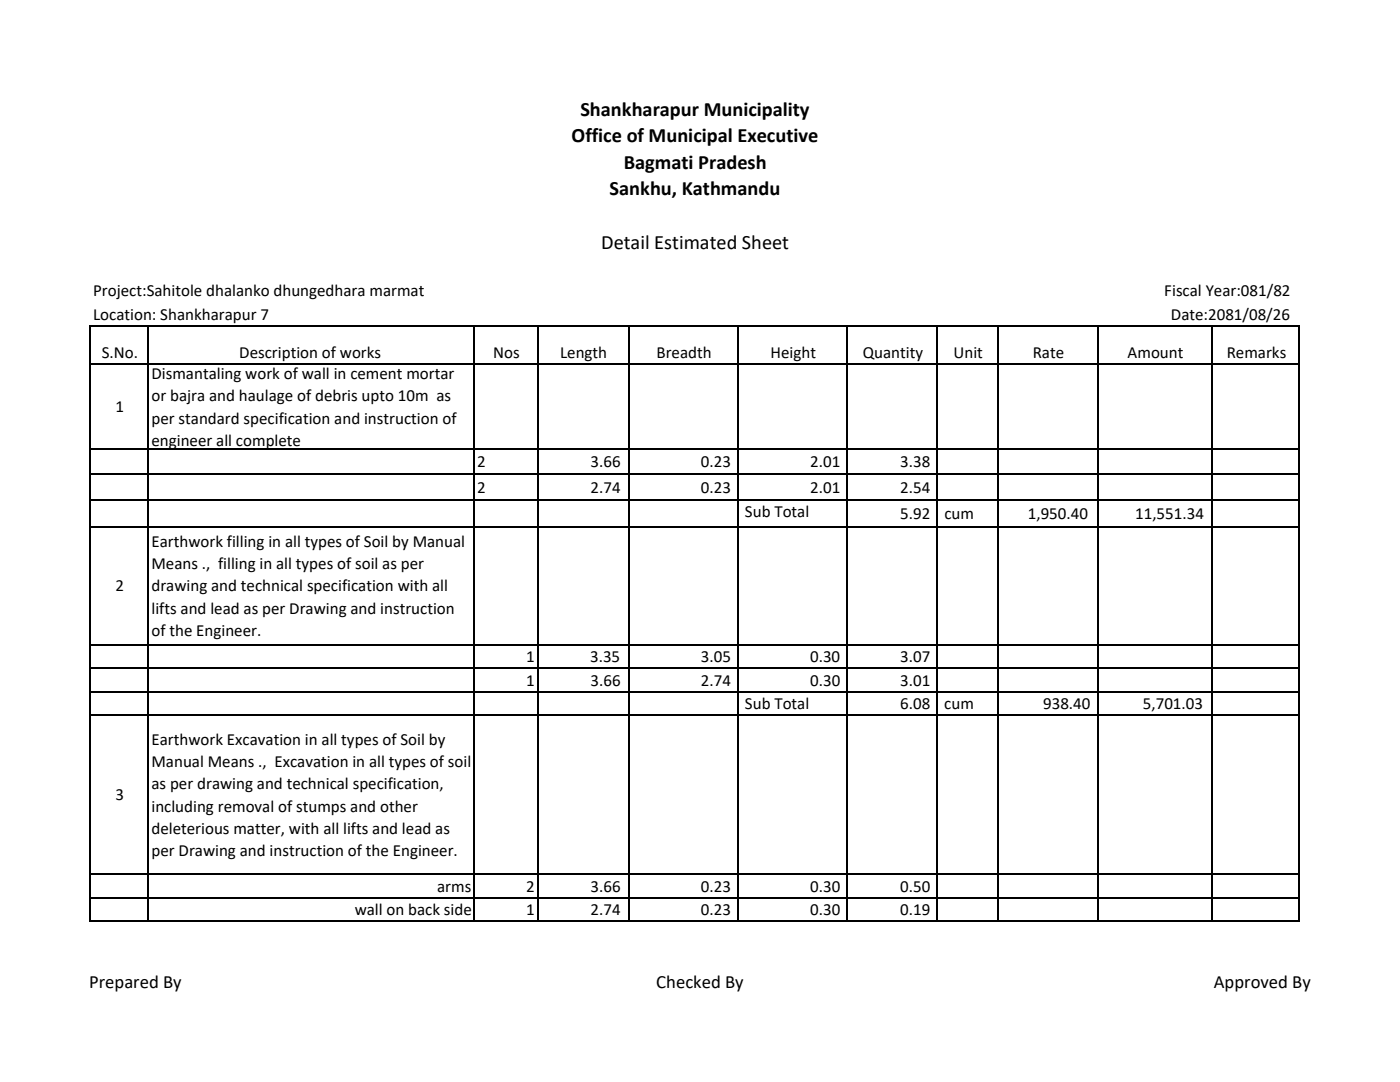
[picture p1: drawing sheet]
<svg xmlns="http://www.w3.org/2000/svg" width="279mm" height="216mm" viewBox="0 0 279 216" stroke-linecap="round" stroke-linejoin="round" font-family="sans-serif">
<defs><g id="words">
<g font-size="4.1">
<text x="115.8" y="23.1">Shankharapur Municipality</text>
<text x="114.1" y="28.4">Office of Municipal Executive</text>
<text x="124.5" y="33.7">Bagmati Pradesh</text>
<text x="121.7" y="38.9">Sankhu, Kathmandu</text>
<text x="120" y="49.7">Detail Estimated Sheet</text>
</g>
<g font-size="3.7">
<text x="17.8" y="197.1">Prepared By</text>
<text x="131" y="197.1">Checked By</text>
<text x="242.2" y="197.1">Approved By</text>
</g>
<g font-size="3.4">
<text x="18.6" y="59.1">Project:Sahitole dhalanko dhungedhara marmat</text>
<text x="232.4" y="59.1">Fiscal Year:081/82</text>
<text x="18.6" y="63.8">Location: Shankharapur 7</text>
<text x="233.7" y="63.8">Date:2081/08/26</text>
<text x="20.3" y="71.4">S.No.</text>
<text x="47.7" y="71.4">Description of works</text>
<text x="98.4" y="71.4">Nos</text>
<text x="111.8" y="71.4">Length</text>
<text x="131" y="71.4">Breadth</text>
<text x="153.8" y="71.4">Height</text>
<text x="172.2" y="71.4">Quantity</text>
<text x="190.3" y="71.4">Unit</text>
<text x="206.1" y="71.4">Rate</text>
<text x="225" y="71.4">Amount</text>
<text x="244.8" y="71.4">Remarks</text>
<text x="30.2" y="75.6">Dismantaling work of wall in cement mortar</text>
<text x="23.1" y="82.3">1</text>
<text x="30.2" y="80.1">or bajra and haulage of debris upto 10m as</text>
<text x="30.2" y="84.5">per standard specification and instruction of</text>
<text x="30.2" y="89">engineer all complete</text>
<text x="95.2" y="93.3">2</text>
<text x="117.9" y="93.3">3.66</text>
<text x="139.9" y="93.3">0.23</text>
<text x="161.7" y="93.3">2.01</text>
<text x="179.7" y="93.3">3.38</text>
<text x="95.2" y="98.3">2</text>
<text x="117.9" y="98.3">2.74</text>
<text x="139.9" y="98.3">0.23</text>
<text x="161.7" y="98.3">2.01</text>
<text x="179.7" y="98.3">2.54</text>
<text x="148.7" y="103.1">Sub Total</text>
<text x="179.7" y="103.6">5.92</text>
<text x="188.5" y="103.6">cum</text>
<text x="205.1" y="103.6">1,950.40</text>
<text x="226.6" y="103.6">11,551.34</text>
<text x="30.2" y="109.1">Earthwork filling in all types of Soil by Manual</text>
<text x="30.2" y="113.6">Means ., filling in all types of soil as per</text>
<text x="23.1" y="118">2</text>
<text x="30.2" y="118">drawing and technical specification with all</text>
<text x="30.2" y="122.5">lifts and lead as per Drawing and instruction</text>
<text x="30.2" y="126.9">of the Engineer.</text>
<text x="105" y="132.1">1</text>
<text x="105" y="136.8">1</text>
<text x="117.8" y="132.1">3.35</text>
<text x="117.9" y="136.8">3.66</text>
<text x="139.9" y="132.1">3.05</text>
<text x="139.9" y="136.8">2.74</text>
<text x="161.7" y="132.1">0.30</text>
<text x="161.7" y="136.8">0.30</text>
<text x="179.7" y="136.8">3.01</text>
<text x="179.7" y="132.1">3.07</text>
<text x="148.7" y="141.4">Sub Total</text>
<text x="179.7" y="141.4">6.08</text>
<text x="188.5" y="141.4">cum</text>
<text x="208.2" y="141.4">938.40</text>
<text x="228.1" y="141.4">5,701.03</text>
<text x="30.2" y="148.6">Earthwork Excavation in all types of Soil by</text>
<text x="30.2" y="153">Manual Means ., Excavation in all types of soil</text>
<text x="23.1" y="159.7">3</text>
<text x="30.2" y="157.5">as per drawing and technical specification,</text>
<text x="30.2" y="161.9">including removal of stumps and other</text>
<text x="30.2" y="166.4">deleterious matter, with all lifts and lead as</text>
<text x="30.2" y="170.8">per Drawing and instruction of the Engineer.</text>
<text x="87.2" y="177.9">arms</text>
<text x="105" y="177.9">2</text>
<text x="117.9" y="177.9">3.66</text>
<text x="139.9" y="177.9">0.23</text>
<text x="161.7" y="177.9">0.30</text>
<text x="179.7" y="177.9">0.50</text>
<text x="70.8" y="182.6">wall on back side</text>
<text x="105" y="182.6">1</text>
<text x="117.9" y="182.6">2.74</text>
<text x="139.9" y="182.6">0.23</text>
<text x="161.7" y="182.6">0.30</text>
<text x="179.7" y="182.6">0.19</text>
</g>
</g></defs>
<g fill="none" stroke="#000" stroke-width=".34">
<path d="M17.9 64.9v119.1M18.1 65.1h241.3M18.1 72.7h241.3M29.6 65.2v118.8M94.6 65.2v118.8M107.3 65.2v118.8M125.5 65.2v118.8M147.3 65.2v118.8M169.1 65.2v118.8M187.1 65.2v118.8M199.1 65.2v118.8M219 65.2v118.8"/>
<path d="M241.9 65.2v118.8M259.2 65.2v118.8M18.1 89.6h241.3M18.1 94.7h241.3M18.1 99.7h241.3M18.1 105.1h241.3M18.1 128.6h241.3M18.1 133.3h241.3M18.1 138h241.3M18.1 142.7h241.3M18.1 174.4h241.3M18.1 179.1h241.3"/>
<path d="M18.1 183.8h241.3"/>
</g>
<use href="#words"/>
</svg>
